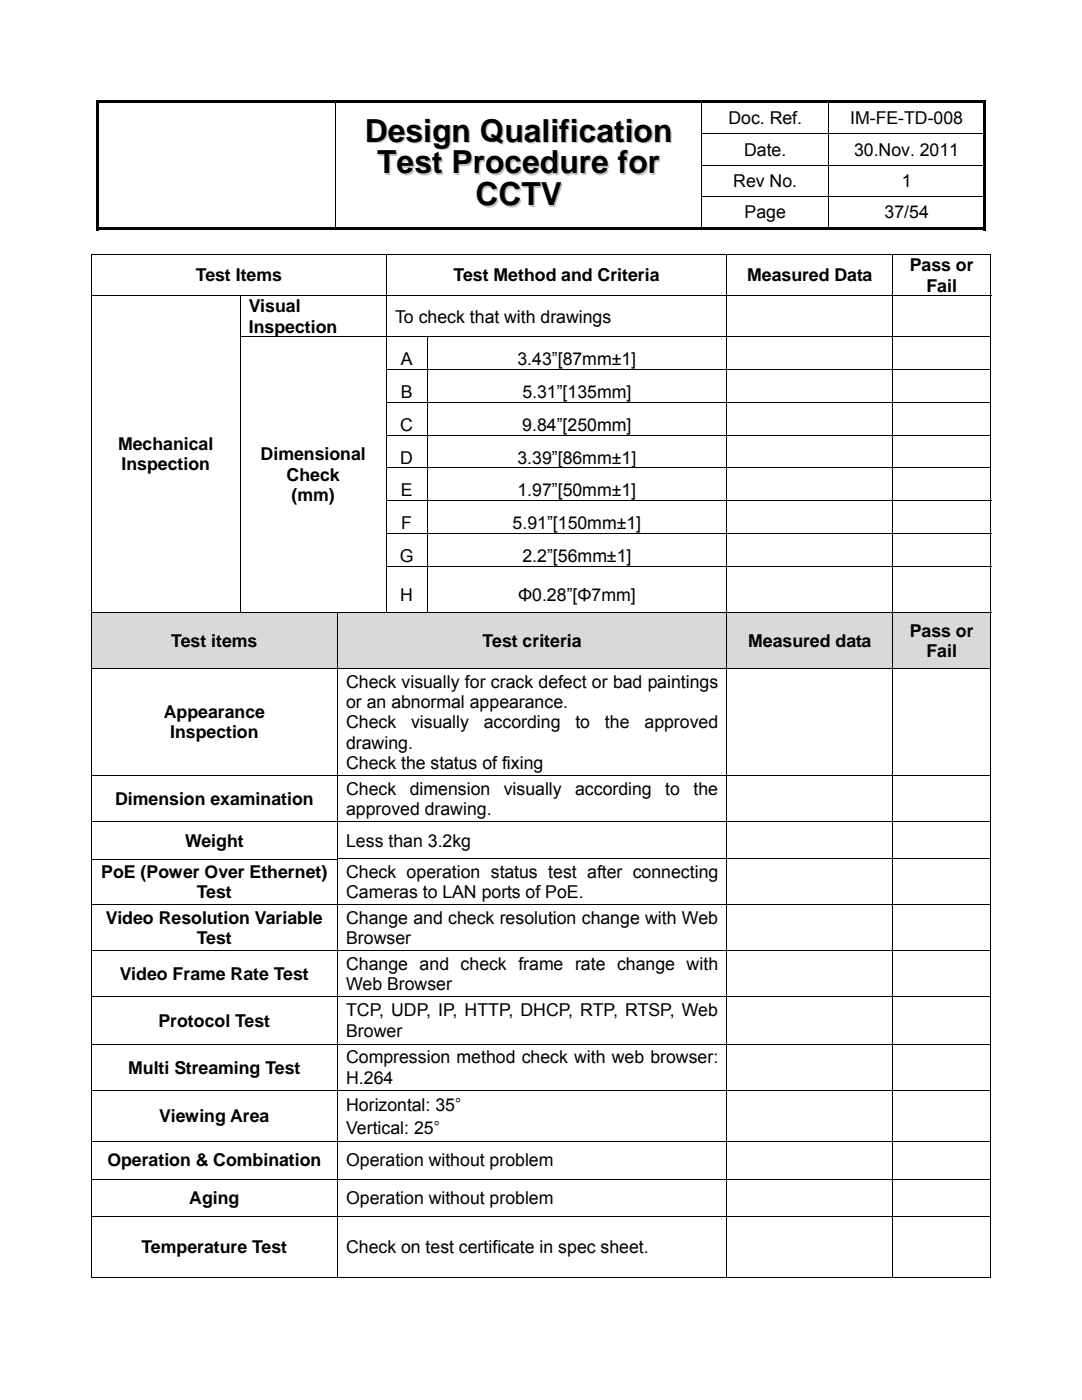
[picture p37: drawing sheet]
<svg xmlns="http://www.w3.org/2000/svg" width="216mm" height="279mm" viewBox="0 0 216 279" stroke-linecap="round" stroke-linejoin="round" font-family="sans-serif">
<defs><g id="words">
<g font-size="6.3">
<text x="72.8" y="28.3">Design Qualification</text>
<text x="75.3" y="34.6">Test Procedure for</text>
<text x="94.9" y="41">CCTV</text>
</g>
<g font-size="3.5">
<text x="145.4" y="24.8">Doc. Ref.</text>
<text x="169.6" y="24.8">IM-FE-TD-008</text>
<text x="148.5" y="31.1">Date.</text>
<text x="170.4" y="31.1">30.Nov. 2011</text>
<text x="146.3" y="37.3">Rev No.</text>
<text x="179.9" y="37.3">1</text>
<text x="148.6" y="43.6">Page</text>
<text x="176.5" y="43.6">37/54</text>
<text x="39.1" y="56.2">Test Items</text>
<text x="90.5" y="56.2">Test Method and Criteria</text>
<text x="149.1" y="56.2">Measured Data</text>
<text x="181.5" y="54.2">Pass or</text>
<text x="184.9" y="58.2">Fail</text>
<text x="49.7" y="62.4">Visual</text>
<text x="78.8" y="64.4">To check that with drawings</text>
<text x="49.7" y="66.4">Inspection</text>
<text x="80" y="72.9">A</text>
<text x="103.3" y="72.9">3.43”[87mm±1]</text>
<text x="80" y="79.5">B</text>
<text x="104.2" y="79.5">5.31”[135mm]</text>
<text x="23.6" y="89.8">Mechanical</text>
<text x="79.9" y="86">C</text>
<text x="104.2" y="86">9.84”[250mm]</text>
<text x="24.3" y="93.9">Inspection</text>
<text x="52" y="91.9">Dimensional</text>
<text x="57.2" y="95.9">Check</text>
<text x="79.9" y="92.5">D</text>
<text x="103.2" y="92.5">3.39”[86mm±1]</text>
<text x="58.2" y="100">(mm)</text>
<text x="80" y="99">E</text>
<text x="103.3" y="99">1.97”[50mm±1]</text>
<text x="80.1" y="105.6">F</text>
<text x="102.3" y="105.6">5.91”[150mm±1]</text>
<text x="79.8" y="112.1">G</text>
<text x="104.2" y="112.1">2.2”[56mm±1]</text>
<text x="79.9" y="120">H</text>
<text x="103.4" y="120">Φ0.28”[Φ7mm]</text>
<text x="34.2" y="129.1">Test items</text>
<text x="96.3" y="129.1">Test criteria</text>
<text x="149.3" y="129.1">Measured data</text>
<text x="181.5" y="127.1">Pass or</text>
<text x="184.9" y="131.1">Fail</text>
<text x="69.1" y="137.2">Check visually for crack defect or bad paintings</text>
<text x="32.7" y="143.3">Appearance</text>
<text x="69.1" y="141.3">or an abnormal appearance.</text>
<text x="34" y="147.4">Inspection</text>
<text x="69.1" y="145.4">Check</text>
<text x="69.1" y="149.4">drawing.</text>
<text x="82" y="145.4">visually</text>
<text x="96.5" y="145.4">according</text>
<text x="114.8" y="145.4">to</text>
<text x="120.7" y="145.4">the</text>
<text x="128.6" y="145.4">approved</text>
<text x="69.1" y="153.5">Check the status of fixing</text>
<text x="23" y="160.6">Dimension examination</text>
<text x="69.1" y="158.6">Check</text>
<text x="81.7" y="158.6">dimension</text>
<text x="100.5" y="158.6">visually</text>
<text x="114.8" y="158.6">according</text>
<text x="132.7" y="158.6">to</text>
<text x="138.4" y="158.6">the</text>
<text x="69.1" y="162.6">approved drawing.</text>
<text x="36.9" y="169">Weight</text>
<text x="69.1" y="169">Less than 3.2kg</text>
<text x="20.2" y="175.2">PoE (Power Over Ethernet)</text>
<text x="39.3" y="179.3">Test</text>
<text x="69.1" y="175.2">Check operation status test after connecting</text>
<text x="69.1" y="179.3">Cameras to LAN ports of PoE.</text>
<text x="21.1" y="184.3">Video Resolution Variable</text>
<text x="69.1" y="184.3">Change and check resolution change with Web</text>
<text x="39.3" y="188.4">Test</text>
<text x="69.1" y="188.4">Browser</text>
<text x="23.9" y="195.6">Video Frame Rate Test</text>
<text x="69.1" y="193.5">Change and check frame rate change with</text>
<text x="69.1" y="197.6">Web Browser</text>
<text x="69.1" y="202.9">TCP, UDP, IP, HTTP, DHCP, RTP, RTSP, Web</text>
<text x="31.6" y="204.9">Protocol Test</text>
<text x="69.1" y="206.9">Brower</text>
<text x="25.6" y="214.2">Multi Streaming Test</text>
<text x="69.1" y="212.2">Compression method check with web browser:</text>
<text x="69.1" y="221.7">Horizontal: 35°</text>
<text x="69.1" y="216.3">H.264</text>
<text x="31.8" y="224">Viewing Area</text>
<text x="69.1" y="226.3">Vertical: 25°</text>
<text x="21.4" y="232.8">Operation &amp; Combination</text>
<text x="69.1" y="232.8">Operation without problem</text>
<text x="37.8" y="240.2">Aging</text>
<text x="69.1" y="240.2">Operation without problem</text>
<text x="28.2" y="250.1">Temperature Test</text>
<text x="69.1" y="250">Check on test certificate in spec sheet.</text>
</g>
</g></defs>
<g fill="#000">
<path d="M19.2 20h.5v.5h-.5zM19.2 20h177.5v.5h-177.5zM19.2 20.5h.5v6.1h-.5zM19.2 26.6h.5v.2h-.5zM19.2 26.8h.5v6.1h-.5zM19.2 32.9h.5v.1h-.5zM19.2 33h.5v6.1h-.5zM19.2 39.1h.5v.2h-.5zM66.9 26.6h.2v.2h-.2zM66.9 32.9h.2v.1h-.2zM66.9 39.1h.2v.2h-.2zM139.9 26.6h.2v.2h-.2z"/>
<path d="M139.9 32.9h.2v.1h-.2zM139.9 39.1h.2v.2h-.2zM196.2 20h.5v.5h-.5zM196.2 20.5h.5v6.1h-.5zM196.2 26.8h.5v6.1h-.5zM196.2 33h.5v6.1h-.5zM19.2 39.3h.5v6.6h-.5zM19.2 45.4h47.7v.5h-47.7zM66.9 45.4h73v.5h-73zM139.9 45.4h25.4v.5h-25.4zM165.3 45.4h30.9v.5h-30.9zM196.2 39.3h.5v6.6h-.5z"/>
<path d="M196.2 45.4h.5v.5h-.5zM18.2 67.2h.1v.2h-.1zM18.2 73.7h.1v.2h-.1zM47.8 67.2h.2v.2h-.2zM47.8 73.7h.2v.2h-.2zM77 67.2h.2v.2h-.2zM77 73.7h.2v.2h-.2zM85.1 67.3l.2 .1zM85.1 73.7h.2v.2h-.2zM144.9 67.2h.2v.2h-.2zM144.9 73.7h.2v.2h-.2zM178.1 67.2h.1v.2h-.1z"/>
<path d="M178.1 73.7h.1v.2h-.1zM197.6 67.2h.2v.2h-.2zM197.6 73.7h.2v.2h-.2zM18.2 80.3h.1v.1h-.1zM18.2 86.8h.1v.2h-.1zM18.2 93.3h.1v.2h-.1zM47.8 80.3h.2v.1h-.2zM47.8 86.8h.2v.2h-.2zM47.8 93.3h.2v.2h-.2zM77 80.3h.2v.1h-.2zM77 86.8h.2v.2h-.2zM77 93.3h.2v.2h-.2z"/>
<path d="M85.1 80.3h.2v.1h-.2zM85.1 86.8h.2v.2h-.2zM85.1 93.3h.2v.2h-.2zM144.9 80.3h.2v.1h-.2zM144.9 86.8h.2v.2h-.2zM144.9 93.3h.2v.2h-.2zM178.1 80.3h.1v.1h-.1zM178.1 86.8h.1v.2h-.1zM178.1 93.3h.1v.2h-.1zM197.6 80.3h.2v.1h-.2zM197.6 86.8h.2v.2h-.2zM197.6 93.3h.2v.2h-.2z"/>
<path d="M18.2 99.8h.1v.2h-.1zM18.2 106.4h.1v.1h-.1zM18.2 112.9h.1v.2h-.1zM47.8 99.8h.2v.2h-.2zM47.8 106.4h.2v.1h-.2zM47.8 112.9h.2v.2h-.2z"/>
</g>
<g fill="none" stroke="#000" stroke-width=".2">
<path d="M67 20.5v6.1M67 26.8v6.1M67 33v6.1M67 39.3v6.1M140 20.5v6.1M140 26.8v6.1M140 33v6.1M140 39.3v6.1M140.1 26.7h56.6M165.4 20.5v6.1M165.4 26.8v6.1M165.4 33v6.1"/>
<path d="M165.4 39.3v6.1M196.7 33h-56.6M196.7 39.2h-56.6M18.2 50.8h179.6M18.2 59h179.6M18.2 50.9v8.1M18.2 59.1v8.1M47.9 59.1v8.1M77.1 50.9v8.1M77.1 59.1v8.1M145 50.9v8.1M145 59.1v8.1"/>
<path d="M178.2 50.9v8.1M178.2 59.1v8.1M197.7 50.9v8.1M197.7 59.1v8.1M18.2 67.4v6.3M18.2 73.9v6.4M47.9 67.4v6.3M47.9 73.9v6.4M48 67.2h29M77.1 67.4v6.3M77.1 73.9v6.4M77.2 67.2h67.7"/>
<path d="M77.2 73.8h7.9M85.2 67.4v6.3M85.2 73.9v6.4M85.3 73.8h59.6M145 67.4v6.3M145 73.9v6.4M145.1 67.2h33M145.1 73.8h33M178.2 67.4v6.3M178.2 73.9v6.4M178.2 67.2h19.4M178.2 73.8h19.4"/>
<path d="M197.7 67.4v6.3M197.7 73.9v6.4M18.2 80.4v6.4M18.2 87v6.3M18.2 93.5v6.3M47.9 80.4v6.4M47.9 87v6.3M47.9 93.5v6.3M77 99.9h120.8M77.1 80.4v6.4M77.1 87v6.3M77.1 93.5v6.3"/>
<path d="M77.2 80.3h7.9M77.2 86.8h7.9M77.2 93.3h7.9M85.2 80.4v6.4M85.2 87v6.3M85.2 93.5v6.3M85.3 80.3h59.6M85.3 86.8h59.6M85.3 93.3h59.6M145 80.4v6.4M145 87v6.3M145 93.5v6.3"/>
<path d="M145.1 80.3h33M145.1 86.8h33M145.1 93.3h33M178.2 80.4v6.4M178.2 87v6.3M178.2 93.5v6.3M178.2 80.3h19.4M178.2 86.8h19.4M178.2 93.3h19.4M197.7 80.4v6.4M197.7 87v6.3M197.7 93.5v6.3"/>
<path d="M18.2 100v6.4M18.2 106.5v6.4M18.2 113.1v9.1M47.9 100v6.4M47.9 106.5v6.4M47.9 113.1v9.1M77 106.4h120.8M77 113h120.8M77.1 100v6.4M77.1 106.5v6.4M77.1 113.1v9.1M85.2 100v6.4"/>
<path d="M85.2 106.5v6.4M85.2 113.1v9.1M145 100v6.4M145 106.5v6.4M145 113.1v9.1M178.2 100v6.4M178.2 106.5v6.4M178.2 113.1v9.1M197.7 100v6.4M197.7 106.5v6.4M197.7 113.1v9.1"/>
</g>
<g fill="#d9d9d9">
<path d="M18.3 122.3h49v11.1h-49z"/>
<path d="M20 125.8h45.6v4.1h-45.6z"/>
<path d="M67.4 122.3h77.6v11.1h-77.6z"/>
<path d="M69.1 125.8h74.2v4.1h-74.2z"/>
<path d="M145.1 122.3h33v11.1h-33z"/>
<path d="M146.8 125.8h29.6v4.1h-29.6z"/>
<path d="M178.2 122.3h19.4v11.1h-19.4z"/>
<path d="M179.9 123.8h16v4h-16z"/>
<path d="M179.9 127.8h16v4.1h-16z"/>
</g>
<g fill="none" stroke="#000" stroke-width=".2">
<path d="M18.2 122.2h179.6M18.2 122.3v11.1M18.2 134v20.7M18.3 133.4h49M67.3 122.3v11.1M67.3 134v20.7M67.4 133.4h77.6M145 122.3v11.1M145 134v20.7M145.1 133.4h33M178.2 122.3v11.1M178.2 134v20.7"/>
<path d="M178.2 133.4h19.4M197.7 122.3v11.1M197.7 134v20.7M18.2 155.3v8.6M18.3 154.8h49M67.3 155.3v8.6M67.4 154.8h77.6M145 155.3v8.6M145.1 154.8h33M178.2 155.3v8.6M178.2 154.8h19.4M197.7 155.3v8.6"/>
<path d="M18.2 164.5v6.9M18.2 172v8.5M18.3 164h179.3M18.3 171.4h49M67.3 164.5v6.9M67.3 172v8.5M67.4 171.4h77.6M145 164.5v6.9M145 172v8.5M145.1 171.4h33M178.2 164.5v6.9M178.2 172v8.5"/>
<path d="M178.2 171.4h19.4M197.7 164.5v6.9M197.7 172v8.5M18.2 181.1v8.6M18.2 190.3v8.6M18.2 199.5v8.9M18.3 180.6h49M18.3 189.8h179.3M18.3 198.9h49M67.3 181.1v8.6M67.3 190.3v8.6M67.3 199.5v8.9"/>
<path d="M67.4 180.5h77.6M67.4 198.9h77.6M145 181.1v8.6M145 190.3v8.6M145 199.5v8.9M145.1 180.5h33M145.1 198.9h33M178.2 181.1v8.6M178.2 190.3v8.6M178.2 199.5v8.9M178.2 180.5h19.4M178.2 198.9h19.4"/>
<path d="M197.7 181.1v8.6M197.7 190.3v8.6M197.7 199.5v8.9M18.2 209v8.6M18.2 218.1v9.7M18.3 208.4h49M18.3 217.6h179.3M67.3 209v8.6M67.3 218.1v9.7M67.4 208.4h77.6M145 209v8.6M145 218.1v9.7"/>
<path d="M145.1 208.4h33M178.2 209v8.6M178.2 218.1v9.7M178.2 208.4h19.4M197.7 209v8.6M197.7 218.1v9.7M18.2 228.4v6.8M18.2 235.8v6.9M18.3 227.9h179.3M18.3 235.3h179.3M67.3 228.4v6.8M67.3 235.8v6.9"/>
<path d="M145 228.4v6.8M145 235.8v6.9M178.2 228.4v6.8M178.2 235.8v6.9M197.7 228.4v6.8M197.7 235.8v6.9M18.2 254.9h49.1M18.2 243.2v11.7M18.3 242.7h179.3M67.3 243.2v11.8M67.4 254.9h77.6M145 243.2v11.8"/>
<path d="M145.1 254.9h33M178.2 243.2v11.8M178.2 254.9h19.4M197.7 243.2v11.8"/>
</g>
<g fill="#000">
<path d="M18.2 133.4h.1v.6h-.1zM67.3 133.4l.1 .6zM145 133.4l.1 .6zM178.1 133.4l.1 .6zM197.6 133.4h.2v.6h-.2zM18.2 154.7h.1v.6h-.1zM67.3 154.7l.1 .6zM145 154.7l.1 .6zM178.1 154.7l.1 .6zM197.6 154.7h.2v.6h-.2zM18.2 163.9h.1v.6h-.1zM18.2 171.4h.1v.6h-.1z"/>
<path d="M67.3 164.1l.1 .4zM67.3 171.4l.1 .6zM145 164.1l.1 .4zM145 171.4l.1 .6zM178.1 164.1l.1 .4zM178.1 171.4l.1 .6zM197.6 163.9h.2v.6h-.2zM197.6 171.4h.2v.6h-.2zM18.2 180.5h.1v.6h-.1zM18.2 189.7h.1v.6h-.1zM18.2 198.9h.1v.6h-.1zM67.3 180.5l.1 .6z"/>
<path d="M67.3 189.8l.1 .5zM67.3 198.9l.1 .6zM145 180.5l.1 .6zM145 189.8l.1 .5zM145 198.9l.1 .6zM178.1 180.5l.1 .6zM178.1 189.8l.1 .5zM178.1 198.9l.1 .6zM197.6 180.5h.2v.6h-.2zM197.6 189.7h.2v.6h-.2zM197.6 198.9h.2v.6h-.2zM18.2 208.4h.1v.6h-.1z"/>
<path d="M18.2 217.6h.1v.5h-.1zM67.3 208.4l.1 .6zM67.3 217.7l.1 .4zM145 208.4l.1 .6zM145 217.7l.1 .4zM178.1 208.4l.1 .6zM178.1 217.7l.1 .4zM197.6 208.4h.2v.6h-.2zM197.6 217.6h.2v.5h-.2zM18.2 227.8h.1v.6h-.1zM18.2 235.2h.1v.6h-.1zM67.3 228l.1 .4z"/>
<path d="M67.3 235.4l.1 .4zM145 228l.1 .4zM145 235.4l.1 .4zM178.1 228l.1 .4zM178.1 235.4l.1 .4zM197.6 227.8h.2v.6h-.2zM197.6 235.2h.2v.6h-.2zM18.2 242.7h.1v.5h-.1zM67.3 242.8l.1 .4zM145 242.8l.1 .4zM178.1 242.8l.1 .4zM197.6 242.7h.2v.5h-.2z"/>
</g>
<use href="#words"/>
</svg>
